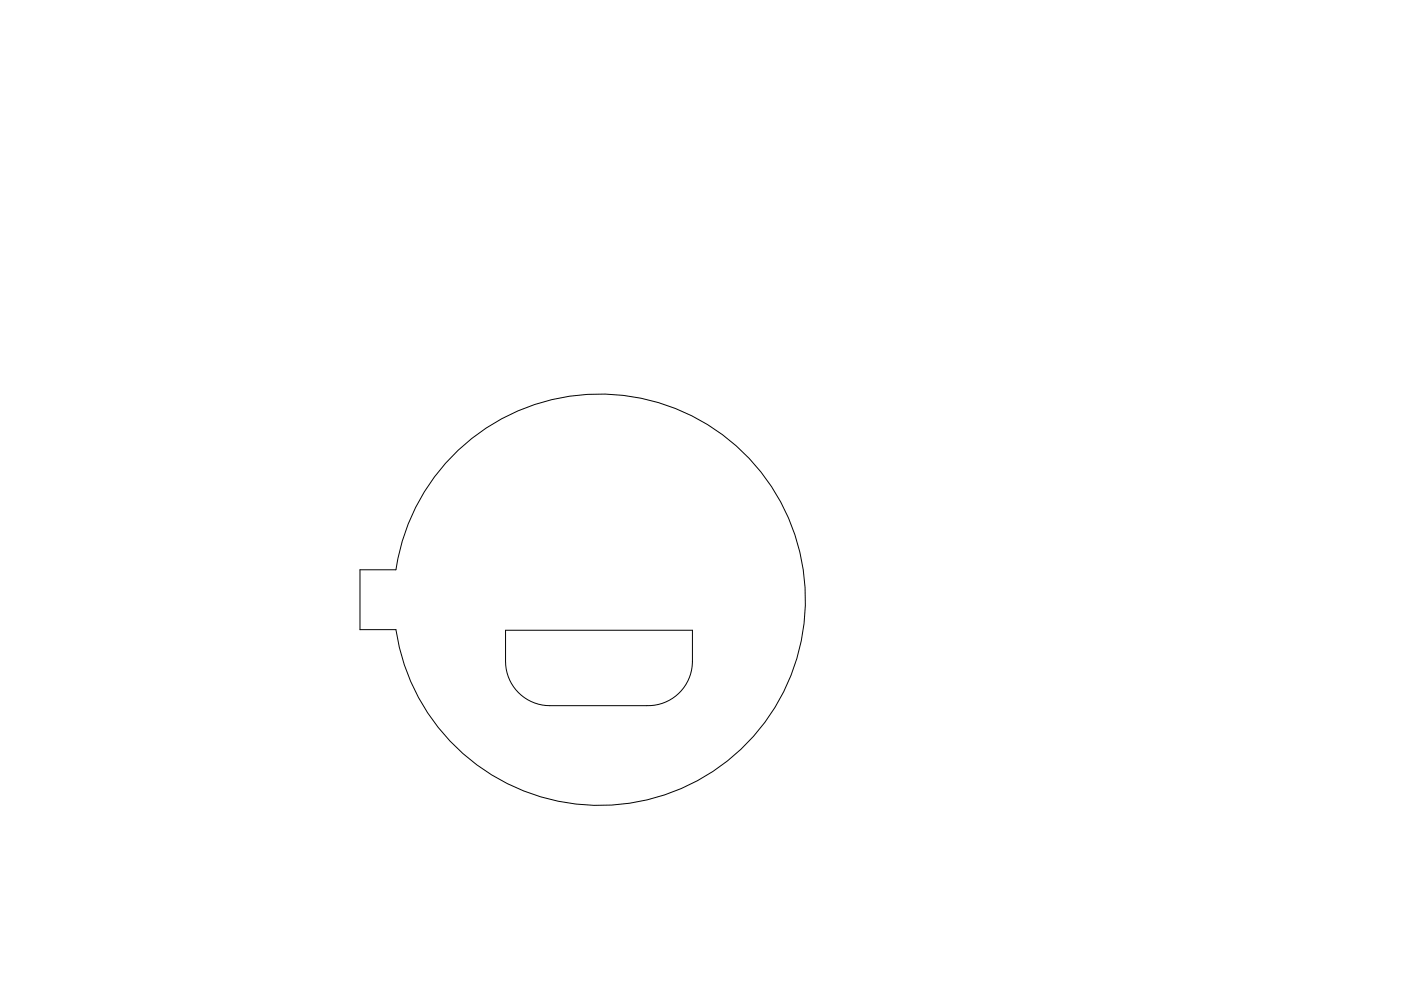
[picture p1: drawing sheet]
<svg xmlns="http://www.w3.org/2000/svg" width="297mm" height="210mm" viewBox="0 0 297 210" stroke-linecap="round" stroke-linejoin="round" font-family="sans-serif">
<path d="M97.1 95.5a43.6 43.6 0 0 1 67.1 8.8 43.6 43.6 0 0 1-22.1 63.9 43.6 43.6 0 0 1-58.2-34.6h-7.6v-12.7h7.6a43.6 43.6 0 0 1 13.2-25.4zM107.2 133.7h39.6v6.6a9.4 9.4 0 0 1-9.6 9.4h-20.6a9.4 9.4 0 0 1-9.4-9.4z" fill="none" stroke="#000" stroke-width=".21"/>
</svg>
